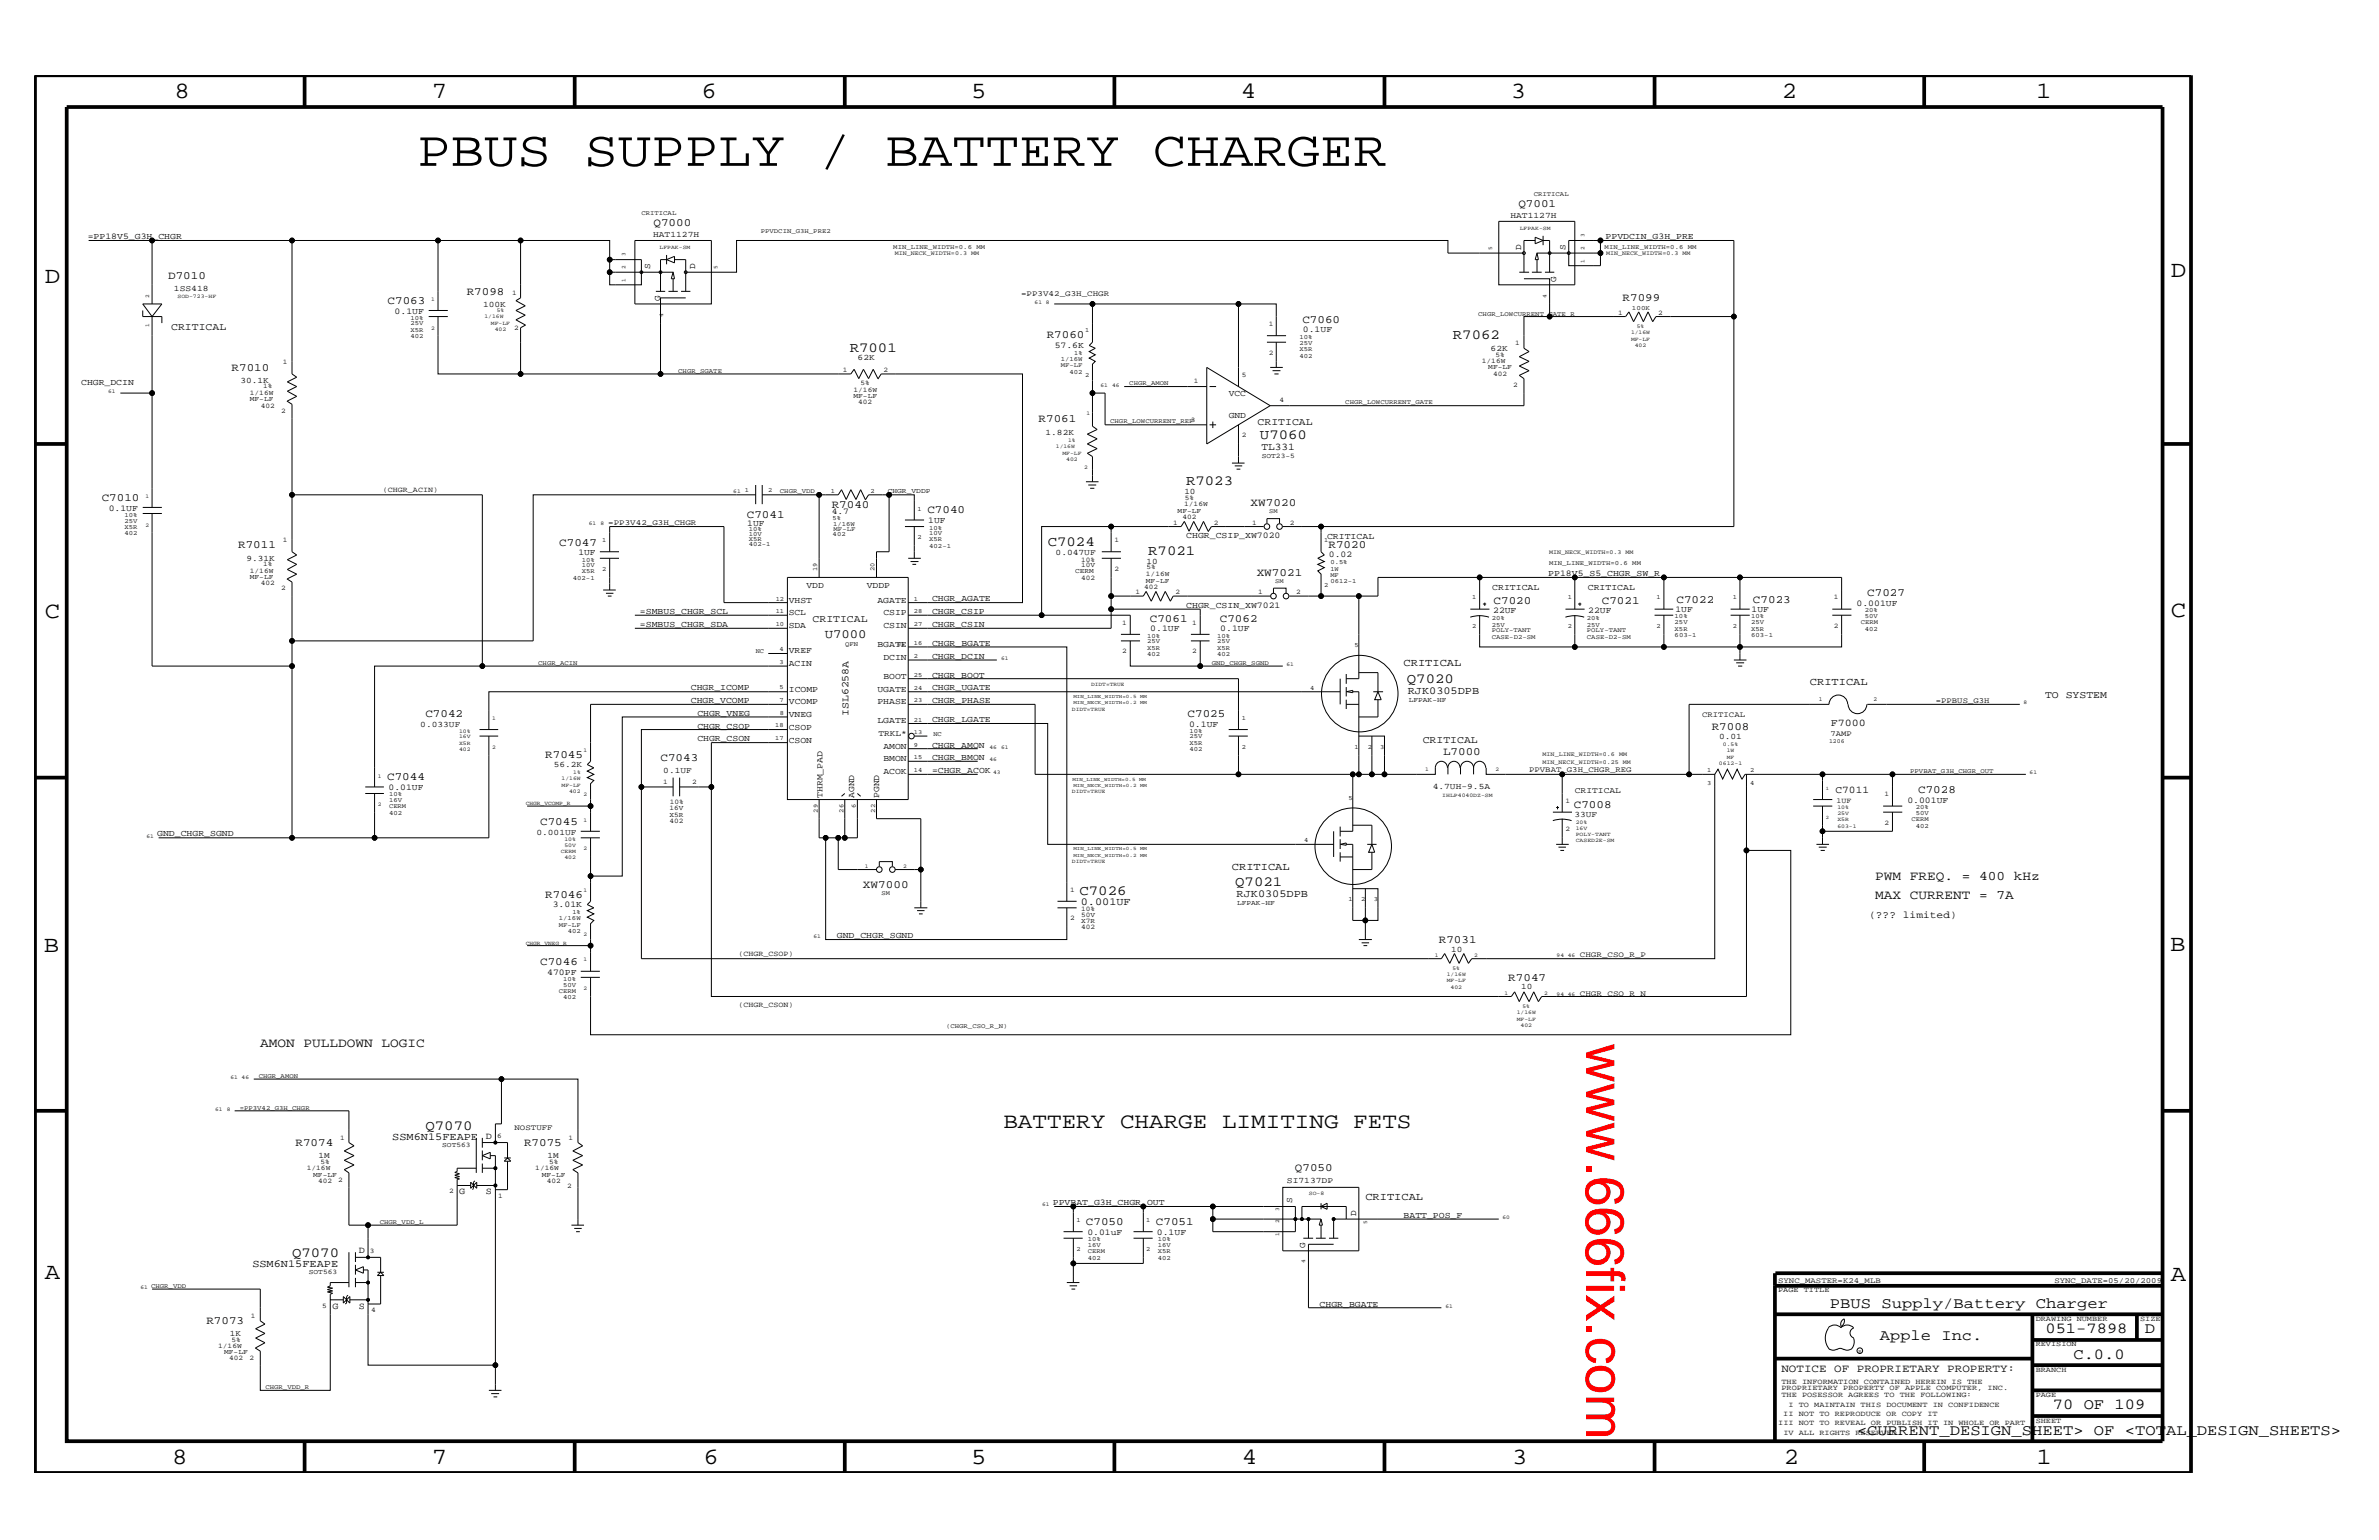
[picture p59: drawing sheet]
<svg xmlns="http://www.w3.org/2000/svg" width="432mm" height="279mm" viewBox="0 0 432 279" stroke-linecap="round" stroke-linejoin="round" font-family="sans-serif">
<defs><g id="words">
<text font-size="9.9" fill="#f00" x="287.9" y="189.3" transform="rotate(90 287.9 189.3)">www.666fix.com</text>
<text font-size="9.1" x="75.7" y="30.1">PBUS SUPPLY / BATTERY CHARGER</text>
<g font-size="4.2">
<text x="31.7" y="17.8">8</text>
<text x="78.4" y="17.8">7</text>
<text x="127.3" y="17.8">6</text>
<text x="176.3" y="17.8">5</text>
<text x="225.2" y="17.8">4</text>
<text x="274.2" y="17.8">3</text>
<text x="323.4" y="17.8">2</text>
<text x="369.6" y="17.8">1</text>
<text x="8.1" y="51.3">D</text>
<text x="394" y="50.3">D</text>
<text x="8.1" y="112.1">C</text>
<text x="394" y="111.9">C</text>
<text x="8" y="172.7">B</text>
<text x="393.9" y="172.5">B</text>
<text x="8.1" y="232">A</text>
<text x="394" y="232.4">A</text>
<text x="31.2" y="265.6">8</text>
<text x="78.4" y="265.6">7</text>
<text x="127.7" y="265.6">6</text>
<text x="176.3" y="265.6">5</text>
<text x="225.4" y="265.6">4</text>
<text x="274.5" y="265.6">3</text>
<text x="323.8" y="265.6">2</text>
<text x="369.7" y="265.6">1</text>
</g>
<text font-size="4" x="182.1" y="204.7">BATTERY CHARGE LIMITING FETS</text>
<g font-size="2.8">
<text x="332.1" y="237.3">PBUS Supply/Battery Charger</text>
<text x="341.2" y="243.1">Apple Inc.</text>
<text x="371.3" y="241.9">051-7898</text>
<text x="389.3" y="241.9">D</text>
<text x="376.3" y="246.5">C.0.0</text>
<text x="372.6" y="255.7">70 OF 109</text>
<text x="337.1" y="260.4">&lt;CURRENT_DESIGN_SHEET&gt; OF &lt;TOTAL_DESIGN_SHEETS&gt;</text>
</g>
<g font-size="2.5">
<text x="154.2" y="63.8">R7001</text>
<text x="263.7" y="61.5">R7062</text>
<text x="228.7" y="79.7">U7060</text>
<text x="215.3" y="88">R7023</text>
<text x="190.2" y="99">C7024</text>
<text x="208.4" y="100.7">R7021</text>
<text x="255.4" y="123.9">Q7020</text>
<text x="224.2" y="160.7">Q7021</text>
<text x="195.9" y="162.3">C7026</text>
<text x="77.2" y="205">Q7070</text>
<text x="53" y="228.1">Q7070</text>
</g>
<g font-size="2.4">
<text x="340.4" y="159.6">PWM FREQ. = 400 kHz</text>
<text x="340.4" y="163.1">MAX CURRENT = 7A</text>
<text x="47.2" y="190">AMON PULLDOWN LOGIC</text>
</g>
<text font-size="2.3" x="149.7" y="115.7">U7000</text>
<g font-size="2">
<text x="118.6" y="41">Q7000</text>
<text x="275.6" y="37.5">Q7001</text>
<text x="30.5" y="50.6">D7010</text>
<text x="84.7" y="53.5">R7098</text>
<text x="70.4" y="55.1">C7063</text>
<text x="236.4" y="58.6">C7060</text>
<text x="294.5" y="54.6">R7099</text>
<text x="190" y="61.4">R7060</text>
<text x="42" y="67.3">R7010</text>
<text x="188.5" y="76.5">R7061</text>
<text x="18.5" y="90.9">C7010</text>
<text x="135.6" y="93.9">C7041</text>
<text x="151" y="92.1">R7040</text>
<text x="168.3" y="93.2">C7040</text>
<text x="227" y="91.9">XW7020</text>
<text x="43.2" y="99.5">R7011</text>
<text x="101.5" y="99">C7047</text>
<text x="241.1" y="99.4">R7020</text>
<text x="228.1" y="104.6">XW7021</text>
<text x="208.7" y="112.8">C7061</text>
<text x="221.4" y="112.8">C7062</text>
<text x="271.1" y="109.7">C7020</text>
<text x="290.7" y="109.7">C7021</text>
<text x="304.3" y="109.3">C7022</text>
<text x="318.2" y="109.3">C7023</text>
<text x="338.9" y="108.1">C7027</text>
<text x="77.2" y="130.1">C7042</text>
<text x="215.6" y="130.1">C7025</text>
<text x="99" y="137.4">R7045</text>
<text x="261.9" y="136.9">L7000</text>
<text x="310.7" y="132.5">R7008</text>
<text x="70.3" y="141.6">C7044</text>
<text x="119.9" y="138.1">C7043</text>
<text x="348.1" y="144">C7028</text>
<text x="98" y="149.7">C7045</text>
<text x="285.7" y="146.6">C7008</text>
<text x="156.6" y="161.1">XW7000</text>
<text x="99" y="162.8">R7046</text>
<text x="261.2" y="171.1">R7031</text>
<text x="98" y="175">C7046</text>
<text x="273.8" y="177.9">R7047</text>
<text x="53.6" y="207.9">R7074</text>
<text x="95.1" y="207.9">R7075</text>
<text x="235" y="212.4">Q7050</text>
<text x="197.1" y="222.3">C7050</text>
<text x="209.8" y="222.3">C7051</text>
<text x="37.5" y="240.2">R7073</text>
<text x="323.3" y="248.9">NOTICE OF PROPRIETARY PROPERTY:</text>
</g>
<g font-size="1.9">
<text x="31.1" y="59.8">CRITICAL</text>
<text x="228.3" y="77.1">CRITICAL</text>
<text x="228.9" y="81.6">TL331</text>
<text x="147.5" y="112.8">CRITICAL</text>
<text x="254.8" y="120.8">CRITICAL</text>
<text x="255.5" y="125.8">RJK0305DPB</text>
<text x="328.5" y="124.3">CRITICAL</text>
<text x="154" y="129.9" transform="rotate(-90 154 129.9)">ISL6258A</text>
<text x="332.3" y="131.7">F7000</text>
<text x="371.2" y="126.6">TO SYSTEM</text>
<text x="258.2" y="134.7">CRITICAL</text>
<text x="333.2" y="144">C7011</text>
<text x="223.6" y="157.8">CRITICAL</text>
<text x="196.2" y="164.1">0.001UF</text>
<text x="224.5" y="162.8">RJK0305DPB</text>
<text x="339.3" y="166.5">(??? limited)</text>
<text x="71.2" y="206.9">SSM6N15FEAPE</text>
<text x="247.8" y="217.7">CRITICAL</text>
<text x="45.8" y="229.9">SSM6N15FEAPE</text>
</g>
<g font-size="1.7">
<text x="88.2" y="206.6">D</text>
<text x="83.4" y="216.7">G</text>
<text x="88.2" y="216.7">S</text>
<text x="65.2" y="227.4">D</text>
<text x="60.3" y="237.4">G</text>
<text x="65.2" y="237.4">S</text>
</g>
<g font-size="1.6">
<text x="15.9" y="43.4">=PP18V5_G3H_CHGR</text>
<text x="276.1" y="45.3" transform="rotate(-90 276.1 45.3)">D</text>
<text x="284.1" y="45.3" transform="rotate(-90 284.1 45.3)">S</text>
<text x="291.4" y="43.4">PPVDCIN_G3H_PRE</text>
<text x="118" y="48.8" transform="rotate(-90 118 48.8)">S</text>
<text x="126.2" y="48.8" transform="rotate(-90 126.2 48.8)">D</text>
<text x="282.4" y="51.1" transform="rotate(-90 282.4 51.1)">G</text>
<text x="71.6" y="56.9">0.1UF</text>
<text x="119.8" y="54.6" transform="rotate(-90 119.8 54.6)">G</text>
<text x="191.4" y="63.1">57.6K</text>
<text x="236.5" y="60.3">0.1UF</text>
<text x="14.7" y="69.9">CHGR_DCIN</text>
<text x="223" y="71.9">VCC</text>
<text x="223" y="75.9">GND</text>
<text x="19.7" y="92.7">0.1UF</text>
<text x="135.6" y="95.4">1UF</text>
<text x="151" y="93.3">4.7</text>
<text x="168.5" y="94.9">1UF</text>
<text x="105" y="100.7">1UF</text>
<text x="215.3" y="97.6">CHGR_CSIP_XW7020</text>
<text x="240.9" y="97.8">CRITICAL</text>
<text x="241.2" y="101.1">0.02</text>
<text x="146.4" y="106.7">VDD</text>
<text x="157.3" y="106.7">VDDP</text>
<text x="270.8" y="107">CRITICAL</text>
<text x="281" y="104.5">PP18V5_S5_CHGR_SW_R</text>
<text x="288.2" y="107">CRITICAL</text>
<text x="116.2" y="113.7">=SMBUS_CHGR_SDA</text>
<text x="116.2" y="111.4">=SMBUS_CHGR_SCL</text>
<text x="143.2" y="114">SDA</text>
<text x="143.2" y="109.3">VHST</text>
<text x="143.2" y="111.6">SCL</text>
<text x="159.3" y="109.3">AGATE</text>
<text x="160.4" y="114">CSIN</text>
<text x="160.4" y="111.6">CSIP</text>
<text x="169.2" y="111.4">CHGR_CSIP</text>
<text x="169.2" y="109.1">CHGR_AGATE</text>
<text x="169.2" y="113.7">CHGR_CSIN</text>
<text x="215.3" y="110.3">CHGR_CSIN_XW7021</text>
<text x="271" y="111.3">22UF</text>
<text x="288.3" y="111.3">22UF</text>
<text x="304.1" y="111.1">1UF</text>
<text x="317.9" y="111.1">1UF</text>
<text x="337" y="109.9">0.001UF</text>
<text x="143.2" y="118.6">VREF</text>
<text x="159.3" y="117.4">BGATE</text>
<text x="160.4" y="119.7">DCIN</text>
<text x="169.2" y="119.5">CHGR_DCIN</text>
<text x="169.2" y="117.2">CHGR_BGATE</text>
<text x="208.8" y="114.5">0.1UF</text>
<text x="221.5" y="114.5">0.1UF</text>
<text x="125.4" y="125.3">CHGR_ICOMP</text>
<text x="143.2" y="125.5">ICOMP</text>
<text x="143.2" y="120.8">ACIN</text>
<text x="159.3" y="125.5">UGATE</text>
<text x="160.4" y="123.1">BOOT</text>
<text x="169.2" y="125.3">CHGR_UGATE</text>
<text x="169.2" y="123">CHGR_BOOT</text>
<text x="125.4" y="127.5">CHGR_VCOMP</text>
<text x="126.6" y="129.8">CHGR_VNEG</text>
<text x="143.2" y="130.1">VNEG</text>
<text x="143.2" y="127.8">VCOMP</text>
<text x="159.3" y="131.3">LGATE</text>
<text x="159.3" y="127.8">PHASE</text>
<text x="169.2" y="127.5">CHGR_PHASE</text>
<text x="169.2" y="131">CHGR_LGATE</text>
<text x="215.8" y="131.9">0.1UF</text>
<text x="126.6" y="132.2">CHGR_CSOP</text>
<text x="126.6" y="134.5">CHGR_CSON</text>
<text x="143.2" y="134.7">CSON</text>
<text x="143.2" y="132.4">CSOP</text>
<text x="160.4" y="135.8">AMON</text>
<text x="169.2" y="138">CHGR_BMON</text>
<text x="169.2" y="135.7">CHGR_AMON</text>
<text x="70.5" y="143.4">0.01UF</text>
<text x="160.4" y="140.5">ACOK</text>
<text x="160.4" y="138.1">BMON</text>
<text x="169.2" y="140.2">=CHGR_ACOK</text>
<text x="149.3" y="144.8" transform="rotate(-90 149.3 144.8)">THRM_PAD</text>
<text x="155" y="144.8" transform="rotate(-90 155 144.8)">AGND</text>
<text x="159.6" y="144.8" transform="rotate(-90 159.6 144.8)">PGND</text>
<text x="346.2" y="145.7">0.001UF</text>
<text x="28.5" y="151.8">GND_CHGR_SGND</text>
<text x="100.3" y="164.5">3.01K</text>
<text x="151.9" y="170.2">GND_CHGR_SGND</text>
<text x="99.3" y="176.8">470PF</text>
<text x="191.1" y="218.6">PPVBAT_G3H_CHGR_OUT</text>
<text x="234.5" y="218.3" transform="rotate(-90 234.5 218.3)">S</text>
<text x="246.1" y="220.6" transform="rotate(-90 246.1 220.6)">D</text>
<text x="254.8" y="220.9">BATT_POS_F</text>
<text x="197.4" y="224.1">0.01uF</text>
<text x="210" y="224.1">0.1UF</text>
<text x="236.9" y="226.3" transform="rotate(-90 236.9 226.3)">G</text>
<text x="239.5" y="237.1">CHGR_BGATE</text>
</g>
<g font-size="1.5">
<text x="274.2" y="39.6">HAT1127H</text>
<text x="118.5" y="43">HAT1127H</text>
<text x="31.6" y="52.9">1SS418</text>
<text x="87.7" y="55.7">100K</text>
<text x="155.7" y="65.4">62K</text>
<text x="270.6" y="63.7">62K</text>
<text x="43.6" y="69.5">30.1K</text>
<text x="189.8" y="78.9">1.82K</text>
<text x="215" y="89.6">10</text>
<text x="44.7" y="101.7">9.31K</text>
<text x="191.6" y="100.7">0.047UF</text>
<text x="208.1" y="102.3">10</text>
<text x="76.3" y="131.9">0.033UF</text>
<text x="159.4" y="133.5">TRKL*</text>
<text x="312" y="134.1">0.01</text>
<text x="100.5" y="139.2">56.2K</text>
<text x="120.4" y="140.2">0.1UF</text>
<text x="260.1" y="143.1">4.7UH-9.5A</text>
<text x="285.8" y="144">CRITICAL</text>
<text x="285.8" y="148.2">33UF</text>
<text x="97.4" y="151.4">0.001UF</text>
<text x="263.4" y="172.7">10</text>
<text x="276.1" y="179.5">10</text>
<text x="57.8" y="210.1">1M</text>
<text x="99.4" y="210.1">1M</text>
<text x="233.6" y="214.6">SI7137DP</text>
<text x="41.7" y="242.3">1K</text>
</g>
<g font-size="1.4">
<text x="185.3" y="53.8">=PP3V42_G3H_CHGR</text>
<text x="69.5" y="89.3">(CHGR_ACIN)</text>
<text x="110.4" y="95.3">=PP3V42_G3H_CHGR</text>
<text x="308.9" y="130.1">CRITICAL</text>
<text x="351.4" y="127.5">=PPBUS_G3H</text>
<text x="332.2" y="133.5">7AMP</text>
<text x="277.5" y="140.2">PPVBAT_G3H_CHGR_REG</text>
<text x="333.3" y="145.7">1UF</text>
<text x="134" y="173.4">(CHGR_CSOP)</text>
<text x="286.8" y="173.7">CHGR_CSO_R_P</text>
<text x="134" y="182.7">(CHGR_CSON)</text>
<text x="286.8" y="180.6">CHGR_CSO_R_N</text>
<text x="93.4" y="205">NOSTUFF</text>
<text x="322.7" y="232.7">SYNC_MASTER=K24_MLB</text>
<text x="372.9" y="232.7">SYNC_DATE=05/20/2009</text>
<text x="322.7" y="234.4">PAGE TITLE</text>
<text x="369.5" y="239.6">DRAWING NUMBER</text>
<text x="388.5" y="239.6">SIZE</text>
<text x="369.5" y="244.2">REVISION</text>
<text x="323.3" y="251.1">THE INFORMATION CONTAINED HEREIN IS THE</text>
<text x="369.5" y="248.9">BRANCH</text>
<text x="323.3" y="253.4">THE POSESSOR AGREES TO THE FOLLOWING:</text>
<text x="323.3" y="252.3">PROPRIETARY PROPERTY OF APPLE COMPUTER, INC.</text>
<text x="323.7" y="256.9">II NOT TO REPRODUCE OR COPY IT</text>
<text x="324.6" y="255.2">I TO MAINTAIN THIS DOCUMENT IN CONFIDENCE</text>
<text x="369.5" y="253.4">PAGE</text>
<text x="322.7" y="258.6">III NOT TO REVEAL OR PUBLISH IT IN WHOLE OR PART</text>
<text x="323.7" y="260.4">IV ALL RIGHTS RESERVED</text>
<text x="369.5" y="258.1">SHEET</text>
</g>
<g font-size="1.3">
<text x="93" y="53.5">1</text>
<text x="93.3" y="59.9">2</text>
<text x="230.3" y="59.2">1</text>
<text x="293.7" y="57.1">1</text>
<text x="301" y="57.1">2</text>
<text x="230.3" y="64.4">2</text>
<text x="268.9" y="65.9">1/16W</text>
<text x="271.4" y="64.7">5%</text>
<text x="275" y="62.7">1</text>
<text x="45.3" y="71.7">1/16W</text>
<text x="47.8" y="70.5">1%</text>
<text x="51.3" y="66.1">1</text>
<text x="153" y="67.5">1</text>
<text x="154.9" y="71.1">1/16W</text>
<text x="156.2" y="69.9">5%</text>
<text x="160.4" y="67.5">2</text>
<text x="216.7" y="69.5">1</text>
<text x="225.4" y="68.4">5</text>
<text x="270.1" y="67">MF-LF</text>
<text x="271" y="68.2">402</text>
<text x="274.7" y="70.3">2</text>
<text x="45.3" y="72.8">MF-LF</text>
<text x="47.3" y="73.9">402</text>
<text x="51.1" y="74.9">2</text>
<text x="154.9" y="72.2">MF-LF</text>
<text x="155.8" y="73.3">402</text>
<text x="216.2" y="76.5">3</text>
<text x="232.2" y="73">4</text>
<text x="225.4" y="79.4">2</text>
<text x="229" y="83.2">SOT23-5</text>
<text x="161.1" y="89.5">CHGR_VDDP</text>
<text x="212.9" y="95.2">1</text>
<text x="213.7" y="93">MF-LF</text>
<text x="214.6" y="94.1">402</text>
<text x="214.9" y="91.8">1/16W</text>
<text x="215.1" y="90.7">5%</text>
<text x="220.3" y="95.2">2</text>
<text x="227.2" y="95.2">1</text>
<text x="234.1" y="95.2">2</text>
<text x="51.3" y="98.4">1</text>
<text x="196.3" y="101.9">10%</text>
<text x="202.3" y="98.4">1</text>
<text x="45.3" y="103.9">1/16W</text>
<text x="45.3" y="105.1">MF-LF</text>
<text x="47.3" y="106.2">402</text>
<text x="47.8" y="102.7">1%</text>
<text x="51.1" y="107.1">2</text>
<text x="195.2" y="104">CERM</text>
<text x="196.3" y="102.9">10V</text>
<text x="196.3" y="105.2">402</text>
<text x="202.3" y="103.6">2</text>
<text x="206.1" y="107.8">1</text>
<text x="207.7" y="106.8">402</text>
<text x="208" y="105.7">MF-LF</text>
<text x="208" y="104.5">1/16W</text>
<text x="208.1" y="103.3">5%</text>
<text x="213.4" y="107.8">2</text>
<text x="228.3" y="107.8">1</text>
<text x="235.3" y="107.8">2</text>
<text x="203.7" y="113.4">1</text>
<text x="216.4" y="113.4">1</text>
<text x="332.8" y="114">2</text>
<text x="332.8" y="108.7">1</text>
<text x="203.7" y="118.6">2</text>
<text x="216.4" y="118.6">2</text>
<text x="255.7" y="127.4">LFPAK-HF</text>
<text x="120.4" y="142.2">1</text>
<text x="125.6" y="142.2">2</text>
<text x="121.5" y="147">16V</text>
<text x="121.5" y="149.4">402</text>
<text x="121.5" y="148.2">X5R</text>
<text x="121.6" y="145.9">10%</text>
<text x="284.1" y="145.7">1</text>
<text x="342.1" y="149.7">2</text>
<text x="342.1" y="144.5">1</text>
<text x="284.1" y="150.8">2</text>
<text x="194.2" y="161.8">1</text>
<text x="194.2" y="167">2</text>
<text x="196.3" y="165.2">10%</text>
<text x="196.3" y="167.4">X7R</text>
<text x="196.3" y="166.3">50V</text>
<text x="224.5" y="164.2">LFPAK-HF</text>
<text x="196.3" y="168.6">402</text>
<text x="61.7" y="206.8">1</text>
<text x="80.3" y="208.1">SOT563</text>
<text x="90.3" y="206.5">6</text>
<text x="103.2" y="206.8">1</text>
<text x="55.7" y="212.3">1/16W</text>
<text x="56.9" y="213.5">MF-LF</text>
<text x="57.7" y="214.6">402</text>
<text x="58.2" y="211.1">5%</text>
<text x="61.4" y="214.4">2</text>
<text x="97.2" y="212.3">1/16W</text>
<text x="98.3" y="213.5">MF-LF</text>
<text x="99.2" y="214.6">402</text>
<text x="99.7" y="211.1">5%</text>
<text x="103" y="215.5">2</text>
<text x="81.5" y="216.5">2</text>
<text x="90.4" y="217.3">1</text>
<text x="67.1" y="227.3">3</text>
<text x="56" y="231.2">SOT563</text>
<text x="45.6" y="239">1</text>
<text x="58.5" y="237.3">5</text>
<text x="67.4" y="238">4</text>
<text x="39.6" y="244.5">1/16W</text>
<text x="40.7" y="245.7">MF-LF</text>
<text x="42" y="243.4">5%</text>
<text x="41.6" y="246.8">402</text>
<text x="45.3" y="246.7">2</text>
</g>
<g font-size="1.2">
<text x="278.4" y="35.6">CRITICAL</text>
<text x="116.4" y="39.1">CRITICAL</text>
<text x="138.1" y="42.3">PPVDCIN_G3H_PRE2</text>
<text x="162.1" y="45.2">MIN_LINE_WIDTH=0.6 MM</text>
<text x="291.3" y="45.2">MIN_LINE_WIDTH=0.6 MM</text>
<text x="74.5" y="59">25V</text>
<text x="74.5" y="58">10%</text>
<text x="268.3" y="57.3">CHGR_LOWCURRENT_GATE_R</text>
<text x="296.2" y="56.2">100K</text>
<text x="74.5" y="61.4">402</text>
<text x="74.5" y="60.2">X5R</text>
<text x="192.5" y="65.6">1/16W</text>
<text x="195" y="64.4">1%</text>
<text x="196.9" y="60.3">1</text>
<text x="235.9" y="61.5">10%</text>
<text x="235.9" y="62.5">25V</text>
<text x="235.9" y="64.9">402</text>
<text x="235.9" y="63.7">X5R</text>
<text x="123.1" y="67.6">CHGR_SGATE</text>
<text x="192.5" y="66.7">MF-LF</text>
<text x="194.1" y="67.8">402</text>
<text x="196.9" y="68.4">2</text>
<text x="205" y="69.9">CHGR_AMON</text>
<text x="201.5" y="76.8">CHGR_LOWCURRENT_REF</text>
<text x="244.2" y="73.3">CHGR_LOWCURRENT_GATE</text>
<text x="135.2" y="89.2">1</text>
<text x="139.4" y="89.2">2</text>
<text x="141.6" y="89.5">CHGR_VDD</text>
<text x="150.8" y="89.4">1</text>
<text x="158" y="89.4">2</text>
<text x="22.6" y="94.9">25V</text>
<text x="22.6" y="96">X5R</text>
<text x="22.6" y="93.8">10%</text>
<text x="151.1" y="94.3">5%</text>
<text x="151.2" y="95.4">1/16W</text>
<text x="166.5" y="92.7">1</text>
<text x="230.4" y="93.2">SM</text>
<text x="22.6" y="97.1">402</text>
<text x="105.6" y="101.9">10%</text>
<text x="109.3" y="98.4">1</text>
<text x="135.9" y="99.1">402-1</text>
<text x="135.9" y="96.3">10%</text>
<text x="135.9" y="98.1">X5R</text>
<text x="135.9" y="97.2">10V</text>
<text x="151.1" y="97.2">402</text>
<text x="151.3" y="96.3">MF-LF</text>
<text x="166.5" y="97.8">2</text>
<text x="168.7" y="99.4">402-1</text>
<text x="168.7" y="97.1">10V</text>
<text x="168.7" y="98.2">X5R</text>
<text x="168.7" y="96.1">10%</text>
<text x="240.4" y="98.4">1</text>
<text x="104" y="105.2">402-1</text>
<text x="105.6" y="102.9">10V</text>
<text x="105.6" y="104">X5R</text>
<text x="109.3" y="103.6">2</text>
<text x="148.3" y="103.7" transform="rotate(-90 148.3 103.7)">19</text>
<text x="158.7" y="103.7" transform="rotate(-90 158.7 103.7)">20</text>
<text x="231.5" y="105.9">SM</text>
<text x="240.4" y="106.5">2</text>
<text x="241.5" y="103.6">1W</text>
<text x="241.5" y="102.4">0.5%</text>
<text x="241.5" y="104.8">MF</text>
<text x="241.5" y="105.9">0612-1</text>
<text x="281.2" y="102.6">MIN_LINE_WIDTH=0.6 MM</text>
<text x="140.8" y="113.6">10</text>
<text x="140.8" y="111.3">11</text>
<text x="140.8" y="109">12</text>
<text x="165.9" y="111.3">28</text>
<text x="165.9" y="113.6">27</text>
<text x="165.9" y="109">1</text>
<text x="267.2" y="114">2</text>
<text x="267.2" y="108.7">1</text>
<text x="270.8" y="112.6">20%</text>
<text x="270.8" y="113.7">25V</text>
<text x="284.6" y="114">2</text>
<text x="284.6" y="108.7">1</text>
<text x="288" y="113.7">25V</text>
<text x="288" y="112.6">20%</text>
<text x="300.7" y="114">2</text>
<text x="300.7" y="108.7">1</text>
<text x="304" y="112.2">10%</text>
<text x="304" y="113.2">25V</text>
<text x="314.5" y="114">2</text>
<text x="314.5" y="108.7">1</text>
<text x="317.8" y="112.2">10%</text>
<text x="317.8" y="113.2">25V</text>
<text x="337.7" y="113.2">CERM</text>
<text x="338.5" y="111.1">20%</text>
<text x="338.5" y="112.1">50V</text>
<text x="137.2" y="118.6">NC</text>
<text x="141.5" y="118.1">4</text>
<text x="153.4" y="117.3">QFN</text>
<text x="165.9" y="119.4">2</text>
<text x="165.9" y="117">16</text>
<text x="208.2" y="119">402</text>
<text x="208.2" y="116.7">25V</text>
<text x="208.2" y="117.9">X5R</text>
<text x="208.2" y="115.7">10%</text>
<text x="220.9" y="115.7">10%</text>
<text x="220.9" y="117.9">X5R</text>
<text x="220.9" y="119">402</text>
<text x="220.9" y="116.7">25V</text>
<text x="245.9" y="117.4">5</text>
<text x="270.8" y="115.9">CASE-D2-SM</text>
<text x="270.8" y="114.8">POLY-TANT</text>
<text x="288" y="115.9">CASE-D2-SM</text>
<text x="288" y="114.8">POLY-TANT</text>
<text x="304" y="114.4">X5R</text>
<text x="304" y="115.6">603-1</text>
<text x="317.8" y="114.4">X5R</text>
<text x="317.8" y="115.6">603-1</text>
<text x="338.5" y="114.4">402</text>
<text x="97.7" y="120.7">CHGR_ACIN</text>
<text x="141.5" y="125">5</text>
<text x="141.5" y="120.4">3</text>
<text x="165.9" y="125.2">24</text>
<text x="165.9" y="122.8">25</text>
<text x="220" y="120.7">GND_CHGR_SGND</text>
<text x="237.8" y="125.2">4</text>
<text x="140.7" y="131.9">18</text>
<text x="141.5" y="127.4">7</text>
<text x="141.6" y="129.7">8</text>
<text x="165.9" y="127.5">23</text>
<text x="165.9" y="130.9">21</text>
<text x="225.4" y="130.7">1</text>
<text x="140.7" y="134.2">17</text>
<text x="165.9" y="137.8">15</text>
<text x="165.9" y="135.5">9</text>
<text x="169.4" y="133.5">NC</text>
<text x="215.9" y="136.3">402</text>
<text x="215.9" y="135.2">X5R</text>
<text x="215.9" y="134">25V</text>
<text x="215.9" y="133">10%</text>
<text x="225.4" y="135.8">2</text>
<text x="245.9" y="135.8">1</text>
<text x="248.2" y="135.8">2</text>
<text x="250.5" y="135.8">3</text>
<text x="165.9" y="140.2">14</text>
<text x="309.9" y="142.4">3</text>
<text x="309.9" y="140.2">1</text>
<text x="317.7" y="142.4">4</text>
<text x="317.7" y="140.2">2</text>
<text x="346.7" y="140.2">PPVBAT_G3H_CHGR_OUT</text>
<text x="70.6" y="144.5">10%</text>
<text x="70.6" y="147.9">402</text>
<text x="70.6" y="145.6">16V</text>
<text x="70.6" y="146.7">CERM</text>
<text x="148.4" y="147.4" transform="rotate(-90 148.4 147.4)">29</text>
<text x="153.1" y="147.4" transform="rotate(-90 153.1 147.4)">26</text>
<text x="155.4" y="146.7" transform="rotate(-90 155.4 146.7)">6</text>
<text x="158.8" y="147.4" transform="rotate(-90 158.8 147.4)">22</text>
<text x="244.8" y="145.1">5</text>
<text x="347" y="149">CERM</text>
<text x="347.7" y="147.9">50V</text>
<text x="347.7" y="146.8">20%</text>
<text x="236.7" y="152.8">4</text>
<text x="347.7" y="150.1">402</text>
<text x="101.4" y="167">1/16W</text>
<text x="103.9" y="165.8">1%</text>
<text x="160" y="162.3">SM</text>
<text x="244.8" y="163.5">1</text>
<text x="247.1" y="163.5">2</text>
<text x="249.3" y="163.5">3</text>
<text x="101.4" y="168.2">MF-LF</text>
<text x="103" y="169.3">402</text>
<text x="102.2" y="179">50V</text>
<text x="102.2" y="177.9">10%</text>
<text x="101.4" y="180.1">CERM</text>
<text x="102.2" y="181.3">402</text>
<text x="171.7" y="186.5">(CHGR_CSO_R_N)</text>
<text x="47" y="195.6">CHGR_AMON</text>
<text x="43.5" y="201.4">=PP3V42_G3H_CHGR</text>
<text x="195.4" y="221.8">1</text>
<text x="208" y="221.8">1</text>
<text x="68.9" y="222.1">CHGR_VDD_L</text>
<text x="195.4" y="226.9">2</text>
<text x="197.4" y="225.2">10%</text>
<text x="197.4" y="226.3">16V</text>
<text x="197.4" y="227.4">CERM</text>
<text x="208" y="226.9">2</text>
<text x="210.1" y="227.4">X5R</text>
<text x="210.1" y="226.3">16V</text>
<text x="210.1" y="225.2">10%</text>
<text x="27.4" y="233.6">CHGR_VDD</text>
<text x="197.4" y="228.5">402</text>
<text x="210.1" y="228.5">402</text>
<text x="48.2" y="252.1">CHGR_VDD_R</text>
</g>
<g font-size="1.1">
<text x="162.4" y="46.3">MIN_NECK_WIDTH=0.3 MM</text>
<text x="291.5" y="46.3">MIN_NECK_WIDTH=0.3 MM</text>
<text x="281.2" y="100.4">MIN_NECK_WIDTH=0.3 MM</text>
<text x="330.1" y="127.2">1</text>
<text x="340" y="127.2">2</text>
<text x="165.9" y="133.1">13</text>
<text x="280" y="137.1">MIN_LINE_WIDTH=0.6 MM</text>
<text x="332" y="134.7">1206</text>
<text x="280" y="138.5">MIN_NECK_WIDTH=0.25 MM</text>
</g>
<g font-size="1">
<text x="275.8" y="41.7">LFPAK-SM</text>
<text x="113.5" y="46.5" transform="rotate(-90 113.5 46.5)">3</text>
<text x="119.7" y="45.2">LFPAK-SM</text>
<text x="270.8" y="45.3" transform="rotate(-90 270.8 45.3)">5</text>
<text x="287.6" y="47.7" transform="rotate(-90 287.6 47.7)">1</text>
<text x="287.6" y="45.3" transform="rotate(-90 287.6 45.3)">2</text>
<text x="287.6" y="43" transform="rotate(-90 287.6 43)">3</text>
<text x="113.5" y="51.1" transform="rotate(-90 113.5 51.1)">1</text>
<text x="113.5" y="48.8" transform="rotate(-90 113.5 48.8)">2</text>
<text x="130.2" y="48.8" transform="rotate(-90 130.2 48.8)">5</text>
<text x="27.1" y="59.3" transform="rotate(-90 27.1 59.3)">1</text>
<text x="27.1" y="54" transform="rotate(-90 27.1 54)">2</text>
<text x="32.2" y="54">SOD-723-HF</text>
<text x="78.2" y="59.8">2</text>
<text x="78.2" y="54.6">1</text>
<text x="87.9" y="57.8">1/16W</text>
<text x="89.1" y="59">MF-LF</text>
<text x="90.2" y="56.7">5%</text>
<text x="120.4" y="57.4" transform="rotate(-90 120.4 57.4)">4</text>
<text x="187.8" y="55.1">61 8</text>
<text x="280.7" y="54" transform="rotate(-90 280.7 54)">4</text>
<text x="297.1" y="59.5">5%</text>
<text x="89.8" y="60.1">402</text>
<text x="296" y="61.8">MF-LF</text>
<text x="296" y="60.6">1/16W</text>
<text x="296.7" y="63">402</text>
<text x="19.6" y="71.3">61</text>
<text x="199.7" y="70.1">61</text>
<text x="201.8" y="70.1">46</text>
<text x="197.2" y="75.3">1</text>
<text x="191.6" y="81.3">1/16W</text>
<text x="192.8" y="82.5">MF-LF</text>
<text x="193.5" y="83.6">402</text>
<text x="193.9" y="80.2">1%</text>
<text x="133.1" y="89.5">61</text>
<text x="196.8" y="85">2</text>
<text x="26.4" y="95.5">2</text>
<text x="26.4" y="90.3">1</text>
<text x="106.8" y="95.3">61</text>
<text x="109" y="95.3">8</text>
<text x="162.9" y="117.2">61</text>
<text x="181.7" y="119.7">61</text>
<text x="198" y="124.4">DIDT=TRUE</text>
<text x="233.5" y="120.8">61</text>
<text x="89.3" y="130.7">1</text>
<text x="194.6" y="129">DIDT=TRUE</text>
<text x="367.3" y="127.8">8</text>
<text x="83.3" y="136.3">402</text>
<text x="83.3" y="135.2">X5R</text>
<text x="83.3" y="134">16V</text>
<text x="83.3" y="133">10%</text>
<text x="89.3" y="135.8">2</text>
<text x="105.9" y="136.4">1</text>
<text x="179.6" y="135.8">46</text>
<text x="181.7" y="135.8">61</text>
<text x="312.7" y="135.4">0.5%</text>
<text x="313.4" y="136.5">1W</text>
<text x="313.4" y="137.7">MF</text>
<text x="68.6" y="141.1">1</text>
<text x="101.9" y="142.8">MF-LF</text>
<text x="101.9" y="141.6">1/16W</text>
<text x="103.3" y="144">402</text>
<text x="104.1" y="140.5">1%</text>
<text x="179.6" y="138.1">46</text>
<text x="180.3" y="140.5">43</text>
<text x="194.6" y="144">DIDT=TRUE</text>
<text x="258.7" y="139.9">1</text>
<text x="271.4" y="139.9">2</text>
<text x="312" y="138.9">0612-1</text>
<text x="368.4" y="140.5">61</text>
<text x="68.6" y="146.2">2</text>
<text x="95.4" y="146">CHGR_VCOMP_R</text>
<text x="105.9" y="149.1">1</text>
<text x="105.9" y="144.5">2</text>
<text x="261.8" y="144.6">IHLP4040DZ-SM</text>
<text x="286" y="149.5">20%</text>
<text x="333.5" y="149">X5R</text>
<text x="333.5" y="146.8">10%</text>
<text x="333.5" y="147.9">25V</text>
<text x="26.6" y="152">61</text>
<text x="101.8" y="154.8">CERM</text>
<text x="102.4" y="155.9">402</text>
<text x="102.4" y="152.6">10%</text>
<text x="102.4" y="153.6">50V</text>
<text x="105.9" y="154.3">2</text>
<text x="286" y="151.7">POLY-TANT</text>
<text x="286" y="152.8">CASED2E-SM</text>
<text x="286" y="150.7">16V</text>
<text x="333.5" y="150.1">603-1</text>
<text x="105.9" y="161.8">1</text>
<text x="157" y="157.4">1</text>
<text x="163.9" y="157.4">2</text>
<text x="194.6" y="156.7">DIDT=TRUE</text>
<text x="95.4" y="171.4">CHGR_VNEG_R</text>
<text x="105.9" y="169.9">2</text>
<text x="147.7" y="170.2">61</text>
<text x="260.4" y="173.6">1</text>
<text x="267.5" y="173.6">2</text>
<text x="282.5" y="173.7">94 46</text>
<text x="105.9" y="179.7">2</text>
<text x="105.9" y="174.4">1</text>
<text x="262.6" y="178.3">MF-LF</text>
<text x="262.6" y="177.2">1/16W</text>
<text x="263.3" y="179.4">402</text>
<text x="263.7" y="176">5%</text>
<text x="273" y="180.5">1</text>
<text x="275.3" y="185.2">MF-LF</text>
<text x="275.3" y="184">1/16W</text>
<text x="276.4" y="182.9">5%</text>
<text x="280.2" y="180.5">2</text>
<text x="282.5" y="180.6">94 46</text>
<text x="276" y="186.4">402</text>
<text x="41.8" y="195.8">61 46</text>
<text x="39" y="201.5">61</text>
<text x="41.1" y="201.5">8</text>
<text x="189.1" y="218.9">61</text>
<text x="232.2" y="221.9" transform="rotate(-90 232.2 221.9)">2</text>
<text x="232.2" y="219.7" transform="rotate(-90 232.2 219.7)">3</text>
<text x="237.6" y="216.8">SO-8</text>
<text x="272.7" y="221.2">60</text>
<text x="232.2" y="224.2" transform="rotate(-90 232.2 224.2)">1</text>
<text x="248.2" y="222.1" transform="rotate(-90 248.2 222.1)">5</text>
<text x="25.5" y="233.9">61</text>
<text x="236.9" y="229.2" transform="rotate(-90 236.9 229.2)">4</text>
<text x="262.4" y="237.3">61</text>
</g>
<g font-size=".9">
<text x="194.8" y="127.8">MIN_NECK_WIDTH=0.2 MM</text>
<text x="194.8" y="126.6">MIN_LINE_WIDTH=0.5 MM</text>
<text x="194.6" y="141.8">MIN_LINE_WIDTH=0.5 MM</text>
<text x="194.8" y="142.8">MIN_NECK_WIDTH=0.2 MM</text>
<text x="331.4" y="143.4">1</text>
<text x="331.4" y="148.5">2</text>
<text x="194.8" y="155.5">MIN_NECK_WIDTH=0.2 MM</text>
<text x="194.8" y="154.3">MIN_LINE_WIDTH=0.5 MM</text>
<text x="337.3" y="245.4">R</text>
</g>
</g></defs>
<g fill="none" stroke="#000" stroke-width=".18">
<path d="M16.1 43.6h11.5v11.5M25.9 56.3v1.1h3.5v1.2M25.9 55.1h3.5l-1.8 2.3zM27.6 43.6h25.4v24.2l.8 .6-1.6 .9 1.6 .8-1.6 .9 1.6 .9-1.6 .9M27.6 57.4v34.7M53 43.6h26.5v12.7M77.8 57.4h3.5M77.8 56.3h3.5M79.5 43.6h15v10.4l-.9 .6 1.7 .9-1.7 .8 1.7 .9-1.7 .8 1.7 1M79.5 57.4v10.4h15v-8.3l.9-.5M94.5 43.6h16.2v3.5h5.7v4.6h-5.7v-2.3M110.7 47.1v2.3h11.5l.2 1.2h-.6l.4-1.2"/>
<path d="M115.2 43.6h13.9v11.5h-13.9zM119 52.9h1.7M121 47.1h-1.1v5.8M121 46.3v1.6M121 47.1l1.4-.6v1.2zM121.3 52.9h1.7M122.2 50.6v2.3M122.4 47.1h2.1v5.8M123.6 52.9h1.7M124.5 54h-4.6v13.8h-25.4M191.3 55.1h7v7l-.6 .6 1.1 .5-1.1 .6 1.1 .6-1.1 .6 1.1 .6-.5 .5v11.2l.8 .6-1.7 .9 1.7 .8-1.7 .9 1.7 .9-1.7 .8 .9 .6v4.6M198.3 55.1h26.5"/>
<path d="M272 40.2h13.8v11.5h-13.8zM275.8 49.4h1.7M276.6 50.6h4.7v6.8M276.6 45.9h-13.8v-2.3h-129.1v5.8h-9.2M278 49.4h1.8M278.6 43.6h-2v5.8M278.6 43l1.5 .6-1.5 .6zM279 47.1v2.3M280.1 42.8v1.7M280.1 43.6h1.2v5.8M280.4 49.4h1.7M290.5 43.6v2.3h-11.5l-.4 1.2h.6l-.2-1.2"/>
<path d="M290.5 45.9v2.3h-5.8v-4.6h30v13.8M21.8 71.3h5.8M52.1 72.8l.9 .5v16.5h34.5v31M119.9 67.8h34.5l.6-.8 .9 1.7 .8-1.7 .9 1.7 .9-1.7 .8 1.7M159.3 68.8l.6-1h25.7v41.5h-20.8M198.3 71.3h2.3v5.8h18.4M204 70.1h15M219.5 77.1h1.2M219.5 70.1h1.2M220.1 76.5v1.2M224.8 77.1v6.9M230 62.1h3.4"/>
<path d="M230 60.9h3.4M230.5 73.6l-11.5-6.9v13.8l11.5-6.9h46.1v-4.9l-.8-.6 1.7-.8-1.7-.9 1.7-.8-1.7-.9 1.7-.9-.9-.6v-5.8h18.5l.6-.8 .8 1.8 .9-1.8 .9 1.8 .8-1.8 .9 1.8 .6-1h14.1v38.1h-74.9M230.5 66.7h2.3M231 67.3h1.4M231.3 67.8h.8M231.6 60.9v-5.8h-6.8v15M231.6 62.1v4.6M25.9 93.2h3.5M25.9 92.1h3.5M27.6 93.2v27.6h25.4M53 89.8v10.3l.8 .6-1.6 .8 1.6 .9-1.6 .9 1.6 .9-1.6 .8M137.2 89.8h-40.4v26.5h-43.8v-10.7l-.9-.6"/>
<path d="M137.2 88v3.5M138.3 89.8h10.4M138.3 88v3.5M157.1 90.6l-.9-1.8-.8 1.8-1-1.8-.8 1.8-.9-1.8-.6 1h-3.4v15M161.4 89.8h-3.8l-.5 .9M164.3 95.5h3.4M164.3 94.3h3.4M165.9 94.3v-4.5h-4.5v10.3h-2.3v4.7M165.9 95.5v5.8M197.1 87.4h2.3M197.5 88h1.5M197.9 88.6h.7"/>
<path d="M201.7 95.5h12.7l.6-.9 .8 1.8 .9-1.8 .9 1.8 .8-1.8 .9 1.8M223.6 84h2.3M224.1 84.5h1.4M224.5 85.1h.6M229.4 95.5h-9.5l-.6 1M230 94.9v-.8h2.2v.8M232.8 95.5h7v4.6l.6 .6-1.2 .6 1.2 .6-1.2 .5 1.2 .6-1.2 .6 .6 .6v3.9h6.8M53 116.3v35.7M108.9 101.3h3.5M108.9 100.1h3.5M109.5 107h2.3M110 107.6h1.3"/>
<path d="M110.3 108.1h.7M110.7 100.1v-4.6h20.7v13.8h11.5M110.7 101.3v5.7M115.2 111.6h27.7M115.2 114h27.7M139.4 118.6h3.5M142.9 104.8h21.9v40.3h-21.9zM164.8 117.4h28.8v46.1M164.8 101.3h2.3M164.8 111.6h40.3v3.5M164.8 119.7h16.1M165.3 101.9h1.4"/>
<path d="M165.6 102.4h.7M200 101.3h3.5M200 100.1h3.5M201.7 100.1v-4.6h-12.6v16.1M201.7 101.3v6.8h5.8l.5-.8 1 1.8 .8-1.8 .9 1.8 .8-1.8 .9 1.8 .5-1h17.6M201.7 110.5h16.1v4.6M201.7 108.1v5.9h-36.9M203.5 116.3h3.4M203.5 115.1h3.4M205.1 116.3v4.5h12.7M216.2 116.3h3.3M216.2 115.1h3.3"/>
<path d="M217.8 116.3v4.5h15M231.1 107.6v-.9h2.3v.9M234 108.1h5.8M266.9 112a5.5 5.5 0 0 1 3.4 0M266.9 110.5h3.4M268.6 111.6v5.8h17.2M268.6 104.8h-18.5v3.3h-3.5v15h-2.3M269.2 109.6h.5M269.5 109.3v.6M284.1 112a5.5 5.5 0 0 1 3.4 0M284.1 110.5h3.5M285.8 111.6v5.8h16.2"/>
<path d="M285.8 104.8h-17.2v5.7M286.4 109.6h.6M286.8 109.3v.6M300.3 111.6h3.4M300.3 110.5h3.4M302 111.6v5.8h32.3v-5.8M302 104.8h-16.2v5.7M314.1 111.6h3.5M314.1 110.5h3.5M314.7 119.7h2.3M315.8 104.8h-13.8v5.7M315.8 104.8v5.7"/>
<path d="M315.8 111.6v8.1M315.8 104.8h18.5v5.7M332.6 111.6h3.4M332.6 110.5h3.4M87 133.5h3.4M87 132.4h3.4M88.7 133.5v18.5h-20.7v-8M142.9 127.8h-35.7v10.3l-.6 .6 1.2 .6-1.2 .6 1.2 .6-1.2 .6 1.2 .5-.6 .6v8.6M142.9 134.7h-13.8v8.1h-5.7M142.9 125.5h-54.2v6.9M142.9 120.8h-74.9v22M142.9 130.1h-30v28.8h-5.7"/>
<path d="M142.9 132.4h-26.5v10.4M164.8 127.8h23.1v12.7h36.9v-7M164.8 131.3h25.4v21.9h51.9M164.8 123.1h60v9.3M164.8 125.5h78.4M164.8 138.1h12.7M164.8 135.8h12.7M166 133.5h2.3M223 133.5h3.5M223 132.4h3.5M243.2 123.1v4.7M244.3 122.3v1.8"/>
<path d="M244.3 124.7v1.7M244.3 126.9v1.7M244.3 125.5l1.2-.2v.4l-1-.2M244.3 127.8h2.3M245.5 125.5h1.1v15h-1.1M246.6 133.5h4.7v7h-2.3M246.6 122h3.5v3.5M249 133.5v7h-2.4M249.3 125.5h1.7M250.1 125.5l.6 1.4h-1.2zM250.1 126.9v3.2h-3.5M262.7 139.3a1.1 1.1 0 0 0-1.1-1.2 1.1 1.1 0 0 0-1.1 1.2v1.2h-9.2"/>
<path d="M265 139.3a1.1 1.1 0 0 0-1.1-1.2 1.1 1.1 0 0 0-1.1 1.2v1.2M267.5 139.3a1.19 1.19 0 0 0-1.2-1.2 1.19 1.19 0 0 0-1.2 1.2v1.2M267.5 139.3a1.1 1.1 0 0 1 1.1-1.2 1.1 1.1 0 0 1 1.1 1.2M267.5 139.3v1.2M269.7 139.3v1.2h13.8M315.1 120.3h1.5M315.5 120.8h.7M335.4 127.8a1.69 1.69 0 0 0-1.7-1.7 1.69 1.69 0 0 0-1.7 1.7h-25.4v12.7M335.4 127.8a1.69 1.69 0 0 0 1.7 1.7 1.69 1.69 0 0 0 1.7-1.7M338.9 127.8h27.7M28.8 152h39.2M66.3 144h3.4"/>
<path d="M66.3 142.8h3.4M95.7 146.2h11.5M105.4 152h3.5M105.4 150.8h3.5M107.2 152v11.5l-.6 .6 1.2 .6-1.2 .5 1.2 .6-1.2 .6 1.2 .6-.6 .6v8.6M122.2 141.1v3.4M123.4 141.1v3.4M129.1 142.8v38h145.2l.6-.9 .9 1.8 .8-1.8 .9 1.8 .9-1.8 .8 1.8 .6-.9h37.2v-26.5M148.7 145.1v6.9h4.6M149.9 152v18.5h43.7v-5.8M152.1 152v5.8h7M153.3 145.1v6.9h2.3v-6.9"/>
<path d="M153.3 144l-.6 .5M155.6 144l.6 .5M159.1 145.1v3.4h8v16.2M159.6 157.2v-.9h2.4v.9M162.5 157.8h4.6M164.8 140.5h12.7M224.8 140.5h20.7v10.3h-2.3M242.1 150.8v4.7M243.2 150v1.8M243.2 152.3v1.7M243.2 154.6v1.7M243.2 153.2l1.1-.3v.5l-1-.2"/>
<path d="M243.2 155.5h2.3M244.3 153.2h1.2v13.8h4.6v-5.8h-4.6M245.5 149.7h3.5v3.5M248.2 153.2h1.7M249 153.2l.5 1.4h-1.1zM249 154.6v3.2h-3.5M281.8 148.9a5.5 5.5 0 0 1 3.4 0M281.9 147.3h3.4M282.4 153.2h2.3M282.4 146.5h.6M282.7 146.2v.6M282.9 153.7h1.3"/>
<path d="M283.2 154.3h.7M283.5 148.5v4.7M306.6 140.5h4.6l.6-.9 .9 1.7 .8-1.7 1 1.7 .8-1.7 .8 1.7M306.6 140.5h-23.1v6.8M311.2 140.5v33.4h-44.1l-.6 .9-.8-1.8-.9 1.8-.8-1.8-.9 1.8-.9-1.8-.6 .9h-145.2v-31.1h5.8M316.1 141.4l.6-.9h14.1v4.6M317 140.5v13.8h8v33.4h-217.8v-10.4M329.1 146.2h3.5M329.1 145.1h3.5M329.7 153.2h2.3M330.1 153.7h1.5M330.5 154.3h.7"/>
<path d="M330.8 146.2v4.6h12.7v-3.5M330.8 150.8v2.4M330.8 140.5h36.9M341.8 146.2h3.5M341.8 147.3h3.5M343.5 140.5v5.7M95.7 171.6h11.5M105.4 177.3h3.5M105.4 176.2h3.5M165.9 164.7h2.4M166.5 165.2h1.3M166.8 165.8h.7"/>
<path d="M191.9 164.7h3.5M191.9 163.5h3.5M246.6 170.5h2.4M247.1 171.1h1.4M247.5 171.6h.7M247.8 161.2v9.3M46.1 195.8h44.9M42.6 201.5h20.7v5.8l1 .6-1.8 .9 1.8 .9-1.8 .8 1.8 .9-1.8 .8 .8 .6v9.5h3.5M83 215.1h2.4M85.4 214.5v1.1l1.1-1.1v1.1zM86.2 214.2l-.3 .3v1.1l-.1 .2M86.4 211.9h-3.4v.6l-.4 .2 .8 .3-.8 .2 .8 .3-.8 .1 .8 .3-.4 .1v8.3h-16.2v5.8"/>
<path d="M86.4 206.4v6.4M86.5 215.1h3.4M87.5 207.3h4.6v2.8M87.5 206.4v1.8M87.5 208.7v1.8M87.5 211.1v1.7M87.5 211.9h2.4M87.5 209.7l1.5-.6v1.2zM89 209.7h.9v38h-23.1v-17.3h-.8M89.9 207.3v-3.4h1.1v-8.1h13.9v11.5l.8 .6-1.7 .9 1.7 .9-1.7 .8 1.7 .9-1.7 .8 .9 .6v9.5M91.5 210.7l.6-.6 .6 .6zM91.5 210.1h1.2"/>
<path d="M92.1 210.7v5.1h-2.2h.1M191.3 218.9h43.8v4.6h-15v-4.6M194.8 218.9v4.6M207.5 218.9v4.6M232.8 215.4h13.8v11.5h-13.8zM239.8 218.3v1.1M239.8 218.9l1.1-.6v1.1zM27.6 233.9h19.6v5.7l.9 .6-1.7 .9 1.7 .8-1.7 .9 1.7 .8-1.7 .9M60 235.7l-.1 .1h2.4M62.3 235.2v1.2l1.2-1.2v1.2zM63.2 235l-.3 .2v1.2l-.2 .2M63.3 232.7h-3.4v.6l-.5 .2 1 .2-1 .3 1 .2-1 .2 1 .2-.5 .2v17.5h-12.7v-7.2l-.9-.6"/>
<path d="M63.3 227.2v6.3M63.5 235.8h3.3M64.5 232.7h2.3M64.5 228.1h4.6v2.7M64.5 227.2v1.8M64.5 229.5v1.8M64.5 231.8v1.7M64.5 230.4l1.5-.6v1.2zM68.5 231.4l.6-.6 .6 .6zM68.5 230.8h1.2M69.1 231.4v5.2h-2.3M103.7 222.3h2.3"/>
<path d="M104.2 222.9h1.4M104.6 223.5h.6M193 223.5h3.5M193 224.6h3.5M193.6 232.7h2.3M194.1 233.3h1.4M194.5 233.9h.7M194.8 224.6v8.1M205.7 223.5h3.5M205.7 224.6h3.5M207.5 224.6v4.6h-12.7M220.1 221.2h19.7"/>
<path d="M236.3 221.2v-2.3h8v2.3M236.6 224.6h1.7M237.5 221.2v3.4M238.8 224.6h1.8M239.8 222.3v2.3M239.8 221.2l.2 1.1h-.6zM241.2 224.6h1.7M242.1 225.7h-4.6v11.6h24.1M272 221.2h-29.9v3.4M334.7 239.3l.1 .3a1.19 1.19 0 0 1-.6 1.1M334.8 239.3a1.02 1.02 0 0 0-.6 1.3M88.7 252.3h2.3"/>
<path d="M89.2 252.8h1.4M89.6 253.4h.7M89.9 247.7v4.6M331.8 240.9a1.61 1.61 0 0 1 2.4 0M331.9 241a3.1 3.1 0 0 0 .2 3.9M332.1 244.8l.6 .2 .7-.2M333.4 244.9l.6-.3 .7 .3M334.1 240.9a1.61 1.61 0 0 1 2.3 0M334.6 244.8l.7 .2 .6-.2M336.4 242.8l.2 .6a1.95 1.95 0 0 1-.6 1.4M336.5 240.9a.93 .93 0 0 0-.7 .9 .93 .93 0 0 0 .7 .9"/>
<circle cx="27.6" cy="43.6" r=".42"/>
<circle cx="53" cy="43.6" r=".42"/>
<circle cx="79.5" cy="43.6" r=".42"/>
<circle cx="94.5" cy="43.6" r=".42"/>
<circle cx="110.7" cy="47.1" r=".42"/>
<circle cx="110.7" cy="49.4" r=".42"/>
<circle cx="116.4" cy="49.4" r=".25"/>
<circle cx="119.9" cy="49.4" r=".25"/>
<circle cx="124.5" cy="49.4" r=".25"/>
<circle cx="198.3" cy="55.1" r=".42"/>
<circle cx="224.8" cy="55.1" r=".42"/>
<circle cx="276.6" cy="45.9" r=".25"/>
<circle cx="281.3" cy="57.4" r=".42"/>
<circle cx="281.3" cy="45.9" r=".25"/>
<circle cx="284.7" cy="45.9" r=".25"/>
<circle cx="290.5" cy="43.6" r=".42"/>
<circle cx="290.5" cy="45.9" r=".42"/>
<circle cx="314.7" cy="57.4" r=".42"/>
<circle cx="27.6" cy="71.3" r=".42"/>
<circle cx="94.5" cy="67.8" r=".42"/>
<circle cx="119.9" cy="67.8" r=".42"/>
<circle cx="198.3" cy="71.3" r=".42"/>
<circle cx="53" cy="89.8" r=".42"/>
<circle cx="148.7" cy="89.8" r=".42"/>
<circle cx="161.4" cy="89.8" r=".42"/>
<circle cx="201.7" cy="95.5" r=".42"/>
<circle cx="230" cy="95.5" r=".51"/>
<circle cx="232.2" cy="95.5" r=".51"/>
<circle cx="239.8" cy="95.5" r=".42"/>
<circle cx="53" cy="116.3" r=".42"/>
<circle cx="189.1" cy="111.6" r=".42"/>
<circle cx="201.7" cy="110.5" r=".42"/>
<circle cx="201.7" cy="108.1" r=".42"/>
<circle cx="231.1" cy="108.1" r=".51"/>
<circle cx="233.4" cy="108.1" r=".51"/>
<circle cx="239.8" cy="108.1" r=".42"/>
<circle cx="246.6" cy="108.1" r=".42"/>
<circle cx="268.6" cy="104.8" r=".42"/>
<circle cx="285.8" cy="117.4" r=".42"/>
<circle cx="285.8" cy="104.8" r=".42"/>
<circle cx="302" cy="117.4" r=".42"/>
<circle cx="302" cy="104.8" r=".42"/>
<circle cx="315.8" cy="117.4" r=".42"/>
<circle cx="315.8" cy="104.8" r=".42"/>
<circle cx="53" cy="120.8" r=".42"/>
<circle cx="87.5" cy="120.8" r=".42"/>
<circle cx="165.4" cy="133.5" r=".51"/>
<circle cx="217.8" cy="120.8" r=".42"/>
<circle cx="246.8" cy="125.8" r="6.9"/>
<circle cx="53" cy="152" r=".42"/>
<circle cx="68" cy="152" r=".42"/>
<circle cx="107.2" cy="158.9" r=".42"/>
<circle cx="107.2" cy="146.2" r=".42"/>
<circle cx="116.4" cy="142.8" r=".42"/>
<circle cx="129.1" cy="142.8" r=".42"/>
<circle cx="149.9" cy="152" r=".42"/>
<circle cx="152.1" cy="152" r=".42"/>
<circle cx="153.3" cy="152" r=".42"/>
<circle cx="159.6" cy="157.8" r=".51"/>
<circle cx="162" cy="157.8" r=".51"/>
<circle cx="167.1" cy="157.8" r=".42"/>
<circle cx="224.8" cy="140.5" r=".42"/>
<circle cx="245.5" cy="140.5" r=".42"/>
<circle cx="245.6" cy="153.5" r="6.9"/>
<circle cx="246.6" cy="140.5" r=".42"/>
<circle cx="249" cy="140.5" r=".42"/>
<circle cx="251.3" cy="140.5" r=".42"/>
<circle cx="283.5" cy="140.5" r=".42"/>
<circle cx="306.6" cy="140.5" r=".42"/>
<circle cx="317" cy="154.3" r=".42"/>
<circle cx="330.8" cy="140.5" r=".42"/>
<circle cx="330.8" cy="150.8" r=".42"/>
<circle cx="343.5" cy="140.5" r=".42"/>
<circle cx="107.2" cy="171.6" r=".42"/>
<circle cx="247.8" cy="167" r=".42"/>
<circle cx="91" cy="195.8" r=".42"/>
<circle cx="89.9" cy="215.1" r=".25"/>
<circle cx="89.9" cy="207.3" r=".25"/>
<circle cx="89.9" cy="211.9" r=".25"/>
<circle cx="194.8" cy="218.9" r=".42"/>
<circle cx="207.5" cy="218.9" r=".42"/>
<circle cx="220.1" cy="218.9" r=".42"/>
<circle cx="66.8" cy="222.3" r=".42"/>
<circle cx="66.8" cy="228.1" r=".25"/>
<circle cx="66.8" cy="235.8" r=".25"/>
<circle cx="66.8" cy="232.7" r=".25"/>
<circle cx="194.8" cy="229.2" r=".42"/>
<circle cx="220.1" cy="221.2" r=".42"/>
<circle cx="235.1" cy="221.2" r=".25"/>
<circle cx="236.3" cy="221.2" r=".25"/>
<circle cx="237.5" cy="221.2" r=".25"/>
<circle cx="242.1" cy="221.2" r=".25"/>
<circle cx="89.9" cy="247.7" r=".42"/>
<circle cx="337.6" cy="245.1" r=".51"/>
</g>
<g fill="#000">
<circle cx="27.6" cy="43.6" r=".42"/>
<circle cx="53" cy="43.6" r=".42"/>
<circle cx="79.5" cy="43.6" r=".42"/>
<circle cx="94.5" cy="43.6" r=".42"/>
<circle cx="110.7" cy="47.1" r=".42"/>
<circle cx="110.7" cy="49.4" r=".42"/>
<circle cx="198.3" cy="55.1" r=".42"/>
<circle cx="224.8" cy="55.1" r=".42"/>
<circle cx="281.3" cy="57.4" r=".42"/>
<circle cx="290.5" cy="43.6" r=".42"/>
<circle cx="290.5" cy="45.9" r=".42"/>
<circle cx="314.7" cy="57.4" r=".42"/>
<circle cx="27.6" cy="71.3" r=".42"/>
<circle cx="94.5" cy="67.8" r=".42"/>
<circle cx="119.9" cy="67.8" r=".42"/>
<circle cx="198.3" cy="71.3" r=".42"/>
<circle cx="53" cy="89.8" r=".42"/>
<circle cx="148.7" cy="89.8" r=".42"/>
<circle cx="161.4" cy="89.8" r=".42"/>
<circle cx="201.7" cy="95.5" r=".42"/>
<circle cx="239.8" cy="95.5" r=".42"/>
<circle cx="53" cy="116.3" r=".42"/>
<circle cx="189.1" cy="111.6" r=".42"/>
<circle cx="201.7" cy="110.5" r=".42"/>
<circle cx="201.7" cy="108.1" r=".42"/>
<circle cx="239.8" cy="108.1" r=".42"/>
<circle cx="246.6" cy="108.1" r=".42"/>
<circle cx="268.6" cy="104.8" r=".42"/>
<circle cx="285.8" cy="117.4" r=".42"/>
<circle cx="285.8" cy="104.8" r=".42"/>
<circle cx="302" cy="117.4" r=".42"/>
<circle cx="302" cy="104.8" r=".42"/>
<circle cx="315.8" cy="117.4" r=".42"/>
<circle cx="315.8" cy="104.8" r=".42"/>
<circle cx="53" cy="120.8" r=".42"/>
<circle cx="87.5" cy="120.8" r=".42"/>
<circle cx="217.8" cy="120.8" r=".42"/>
<circle cx="53" cy="152" r=".42"/>
<circle cx="68" cy="152" r=".42"/>
<circle cx="107.2" cy="158.9" r=".42"/>
<circle cx="107.2" cy="146.2" r=".42"/>
<circle cx="116.4" cy="142.8" r=".42"/>
<circle cx="129.1" cy="142.8" r=".42"/>
<circle cx="149.9" cy="152" r=".42"/>
<circle cx="152.1" cy="152" r=".42"/>
<circle cx="153.3" cy="152" r=".42"/>
<circle cx="167.1" cy="157.8" r=".42"/>
<circle cx="224.8" cy="140.5" r=".42"/>
<circle cx="245.5" cy="140.5" r=".42"/>
<circle cx="246.6" cy="140.5" r=".42"/>
<circle cx="249" cy="140.5" r=".42"/>
<circle cx="251.3" cy="140.5" r=".42"/>
<circle cx="283.5" cy="140.5" r=".42"/>
<circle cx="306.6" cy="140.5" r=".42"/>
<circle cx="317" cy="154.3" r=".42"/>
<circle cx="330.8" cy="140.5" r=".42"/>
<circle cx="330.8" cy="150.8" r=".42"/>
<circle cx="343.5" cy="140.5" r=".42"/>
<circle cx="107.2" cy="171.6" r=".42"/>
<circle cx="247.8" cy="167" r=".42"/>
<circle cx="91" cy="195.8" r=".42"/>
<circle cx="89.9" cy="215.1" r=".25"/>
<circle cx="89.9" cy="207.3" r=".25"/>
<circle cx="89.9" cy="211.9" r=".25"/>
<circle cx="194.8" cy="218.9" r=".42"/>
<circle cx="207.5" cy="218.9" r=".42"/>
<circle cx="220.1" cy="218.9" r=".42"/>
<circle cx="66.8" cy="222.3" r=".42"/>
<circle cx="66.8" cy="228.1" r=".25"/>
<circle cx="66.8" cy="235.8" r=".25"/>
<circle cx="66.8" cy="232.7" r=".25"/>
<circle cx="194.8" cy="229.2" r=".42"/>
<circle cx="220.1" cy="221.2" r=".42"/>
<circle cx="235.1" cy="221.2" r=".25"/>
<circle cx="236.3" cy="221.2" r=".25"/>
<circle cx="237.5" cy="221.2" r=".25"/>
<circle cx="242.1" cy="221.2" r=".25"/>
<circle cx="89.9" cy="247.7" r=".42"/>
</g>
<g fill="none" stroke="#000" stroke-width=".68" stroke-linecap="butt">
<path d="M6.4 13.7h391.3v253.5h-391.3zM12.1 19.4h380.4v242.1h-380.4zM55.3 13.7v5.7M104.3 13.7v5.7M153.3 13.7v5.7M202.3 13.7v5.7M251.3 13.7v5.7M300.3 13.7v5.7M349.3 13.7v5.7M6.4 80.5h5.7M392.5 80.5h5.2M6.4 141.1h5.7"/>
<path d="M392.5 141.1h5.2M6.4 201.5h5.7M392.5 201.5h5.2M322.2 231v30.5M322.2 233.3h70.3M322.2 238.4h70.3M322.2 231h70.3M368.9 238.4v23.1M387.9 238.4v4.7M322.2 246.5h46.7M368.9 256.9h23.6M368.9 252.3h23.6"/>
<path d="M368.9 247.7h23.6M368.9 243.1h23.6M55.3 261.5v5.7M104.3 261.5v5.7M153.3 261.5v5.7M202.3 261.7v5.5M251.3 261.5v5.7M300.3 261.5v5.7M349.3 261.5v5.7"/>
</g>
<use href="#words"/>
</svg>
